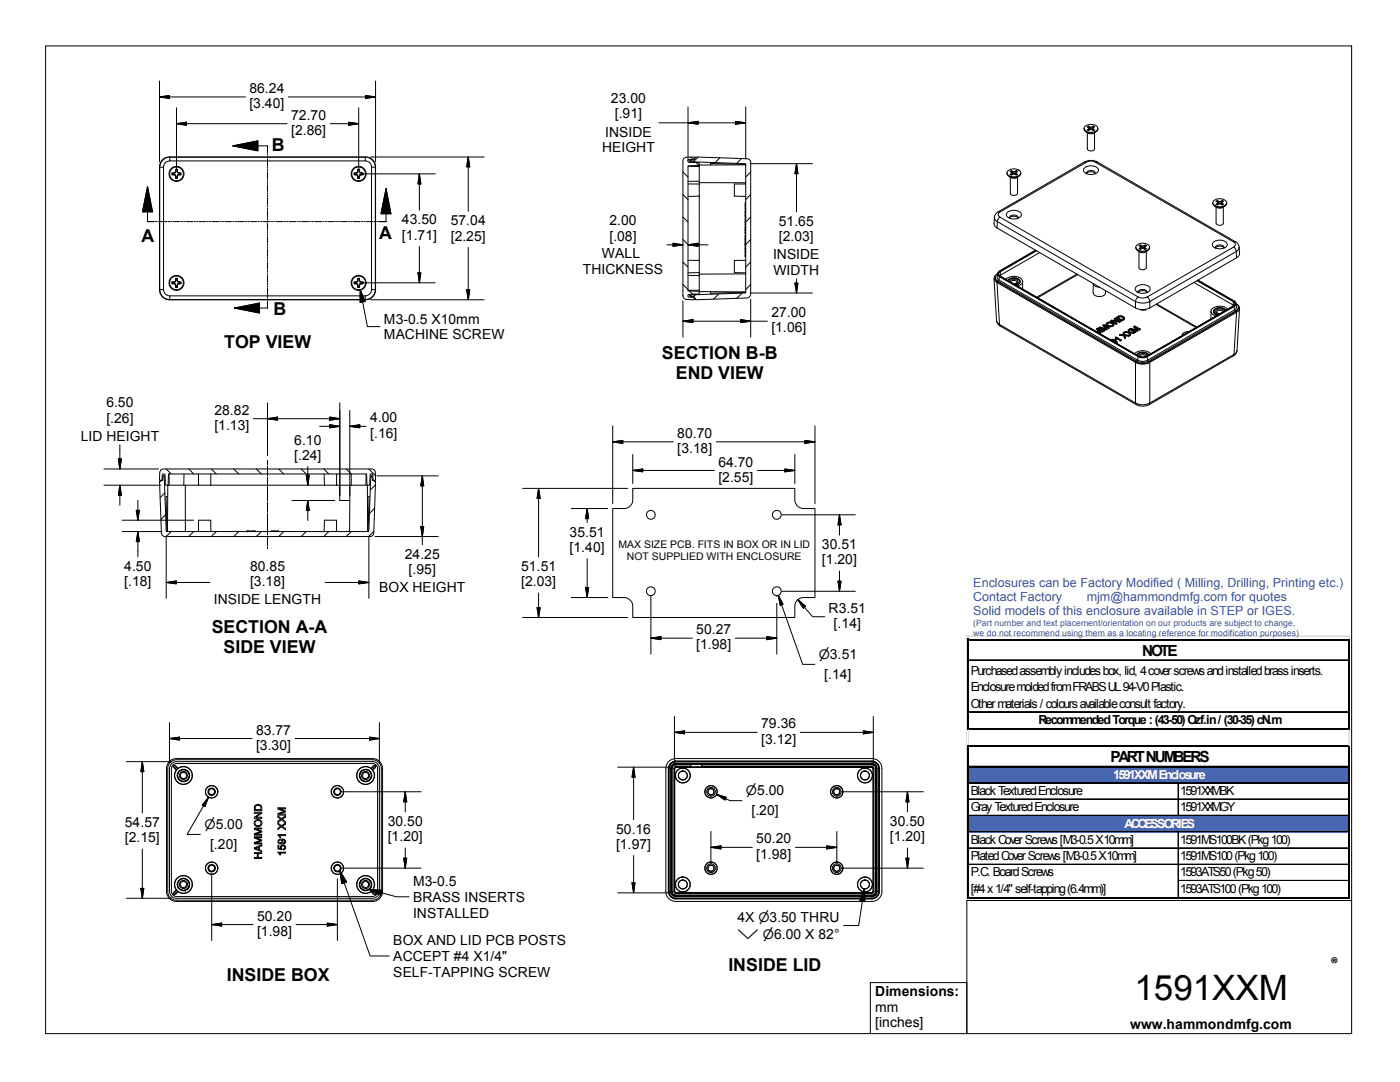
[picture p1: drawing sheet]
<svg xmlns="http://www.w3.org/2000/svg" width="279mm" height="216mm" viewBox="0 0 279 216" stroke-linecap="round" stroke-linejoin="round" font-family="sans-serif">
<defs><g id="words">
<text font-size="7" x="226.4" y="199.5">1591XXM</text>
<g font-size="3.5">
<text x="54.3" y="30.1">B</text>
<text x="75.7" y="47.7">A</text>
<text x="28.2" y="48.2">A</text>
<text x="54.6" y="62.9">B</text>
<text x="44.7" y="69.5">TOP VIEW</text>
<text x="132.1" y="71.7">SECTION B-B</text>
<text x="134.9" y="75.7">END VIEW</text>
<text x="42.2" y="126.4">SECTION A-A</text>
<text x="44.6" y="130.3">SIDE VIEW</text>
<text x="45.3" y="195.7">INSIDE BOX</text>
<text x="145.4" y="193.8">INSIDE LID</text>
</g>
<g font-size="3.1">
<text x="228" y="130.9">NOTE</text>
<text x="221.6" y="152.1">PART NUMBERS</text>
<text x="265.5" y="193.2">®</text>
</g>
<g font-size="2.8">
<text x="49.8" y="18.6">86.24</text>
<text x="49.8" y="21.6">[3.40]</text>
<text x="58.1" y="23.9">72.70</text>
<text x="121.9" y="20.6">23.00</text>
<text x="122.7" y="23.6">[.91]</text>
<text x="58.1" y="26.9">[2.86]</text>
<text x="120.8" y="27.3">INSIDE</text>
<text x="120.1" y="30.4">HEIGHT</text>
<text x="80.2" y="44.8">43.50</text>
<text x="80.2" y="47.8">[1.71]</text>
<text x="90" y="45">57.04</text>
<text x="121.6" y="45">2.00</text>
<text x="155.4" y="45.1">51.65</text>
<text x="90" y="48">[2.25]</text>
<text x="120.1" y="51.6">WALL</text>
<text x="121.6" y="48">[.08]</text>
<text x="154.3" y="51.7">INSIDE</text>
<text x="155.4" y="48.2">[2.03]</text>
<text x="116.3" y="54.7">THICKNESS</text>
<text x="154.3" y="54.9">WIDTH</text>
<text x="76.6" y="64.6">M3-0.5 X10mm</text>
<text x="153.9" y="63.3">27.00</text>
<text x="76.6" y="67.7">MACHINE SCREW</text>
<text x="153.9" y="66.3">[1.06]</text>
<text x="21.2" y="81.3">6.50</text>
<text x="42.8" y="82.8">28.82</text>
<text x="16.1" y="87.9">LID HEIGHT</text>
<text x="21.2" y="84.3">[.26]</text>
<text x="42.8" y="85.8">[1.13]</text>
<text x="58.7" y="88.7">6.10</text>
<text x="73.9" y="84.3">4.00</text>
<text x="73.9" y="87.3">[.16]</text>
<text x="135.2" y="87.4">80.70</text>
<text x="58.7" y="91.7">[.24]</text>
<text x="135.2" y="90.4">[3.18]</text>
<text x="143.4" y="93.1">64.70</text>
<text x="143.4" y="96.1">[2.55]</text>
<text x="113.7" y="107.1">35.51</text>
<text x="24.8" y="113.9">4.50</text>
<text x="49.9" y="113.9">80.85</text>
<text x="80.8" y="111.5">24.25</text>
<text x="104" y="113.9">51.51</text>
<text x="113.7" y="110.1">[1.40]</text>
<text x="164" y="109.6">30.51</text>
<text x="164" y="112.6">[1.20]</text>
<text x="24.8" y="116.9">[.18]</text>
<text x="49.9" y="116.9">[3.18]</text>
<text x="75.7" y="118.2">BOX HEIGHT</text>
<text x="81.6" y="114.5">[.95]</text>
<text x="104" y="117">[2.03]</text>
<text x="42.7" y="120.5">INSIDE LENGTH</text>
<text x="165.4" y="122.3">R3.51</text>
<text x="166.4" y="125.3">[.14]</text>
<text x="139" y="126.5">50.27</text>
<text x="139" y="129.6">[1.98]</text>
<text x="164.5" y="135.5">[.14]</text>
<text x="51.1" y="146.6">83.77</text>
<text x="51.1" y="149.6">[3.30]</text>
<text x="151.9" y="145.3">79.36</text>
<text x="151.9" y="148.4">[3.12]</text>
<text x="24.9" y="165">54.57</text>
<text x="77.4" y="164.8">30.50</text>
<text x="77.4" y="167.9">[1.20]</text>
<text x="122.9" y="166.3">50.16</text>
<text x="150" y="162.7">[.20]</text>
<text x="177.6" y="164.8">30.50</text>
<text x="177.6" y="167.9">[1.20]</text>
<text x="24.9" y="168">[2.15]</text>
<text x="41.9" y="169.4">[.20]</text>
<text x="122.9" y="169.3">[1.97]</text>
<text x="150.9" y="168.3">50.20</text>
<text x="150.9" y="171.3">[1.98]</text>
<text x="82.4" y="176.8">M3-0.5</text>
<text x="82.4" y="179.9">BRASS INSERTS</text>
<text x="51.3" y="183.7">50.20</text>
<text x="82.4" y="183.1">INSTALLED</text>
<text x="147.2" y="183.9">4X ⌀3.50 THRU</text>
<text x="51.3" y="186.7">[1.98]</text>
<text x="78.5" y="188.6">BOX AND LID PCB POSTS</text>
<text x="78.5" y="191.7">ACCEPT #4 X1/4&quot;</text>
<text x="78.5" y="194.9">SELF-TAPPING SCREW</text>
<text x="174.7" y="198.7">Dimensions:</text>
<text x="174.7" y="201.9">mm</text>
<text x="174.7" y="205">[inches]</text>
<text x="225.6" y="205.4">www.hammondmfg.com</text>
</g>
<g font-size="2.6">
<text x="163.4" y="131.5">⌀3.51</text>
<text x="148.9" y="158.7">⌀5.00</text>
<text x="40.8" y="165.5">⌀5.00</text>
<text x="147.1" y="187.4">⌵ ⌀6.00 X 82°</text>
</g>
<g font-size="2.5" fill="#3a51a2">
<text x="194.2" y="117.1">Enclosures can be Factory Modified ( Milling, Drilling, Printing etc.)</text>
<text x="194.2" y="119.9">Contact Factory</text>
<text x="216.9" y="119.9">mjm@hammondmfg.com for quotes</text>
<text x="194.2" y="122.7">Solid models of this enclosure available in STEP or IGES.</text>
</g>
<g font-size="2.5">
<text x="193.7" y="134.7">Purchased assembly includes box, lid, 4 cover screws and installed brass inserts.</text>
<text x="193.7" y="137.9">Enclosure molded from FRABS UL 94-V0 Plastic.</text>
<text x="193.7" y="141.2">Other materials / colours available consult factory.</text>
<text x="207.2" y="144.5">Recommended Torque : (43-50) Ozf.in / (30-35) cN.m</text>
<text x="193.7" y="158.6">Black Textured Enclosure</text>
<text x="193.7" y="161.8">Gray Textured Enclosure</text>
<text x="235.5" y="158.6">1591XXMBK</text>
<text x="235.5" y="161.8">1591XXMGY</text>
<text x="193.7" y="168.3">Black Cover Screws [M3-0.5 X 10mm]</text>
<text x="193.7" y="171.6">Plated Cover Screws [M3-0.5 X 10mm]</text>
<text x="235.5" y="168.3">1591MS100BK (Pkg 100)</text>
<text x="235.5" y="171.6">1591MS100 (Pkg 100)</text>
<text x="193.7" y="174.9">P.C. Board Screws</text>
<text x="193.7" y="178.1">[#4 x 1/4&quot; self-tapping (6.4mm)]</text>
<text x="235.5" y="178.1">1593ATS100 (Pkg 100)</text>
<text x="235.5" y="174.9">1593ATS50 (Pkg 50)</text>
</g>
<g font-size="2.5" fill="#fff">
<text x="222.2" y="155.4">1591XXM Enclosure</text>
<text x="224.4" y="165.2">ACCESSORIES</text>
</g>
<g font-size="2.1">
<text x="123.4" y="109.4">MAX SIZE PCB. FITS IN BOX OR IN LID</text>
<text x="125.1" y="111.8">NOT SUPPLIED WITH ENCLOSURE</text>
</g>
<g font-size="1.7" fill="#3a51a2">
<text x="194.2" y="124.9">(Part number and text placement/orientation on our products are subject to change,</text>
<text x="194.2" y="126.9">we do not recommend using them as a locating reference for modification purposes)</text>
</g>
</g></defs>
<g fill="none" stroke="#000" stroke-width=".2">
<path d="M31.8 33.3l.1 .1M31.8 33.3v24.5M31.9 33.4v24.4M32.6 33.4v24.4h-.7M33.8 31.3l.1 .1M33.8 31.3a1.93 1.93 0 0 0-2 2M33.8 31.3h39.1M33.9 31.4h39v.7h-39zM33.9 31.4a2.04 2.04 0 0 0-2 2M33.9 32.1a1.26 1.26 0 0 0-1.3 1.3h-.7M34.3 34.9h.4M34.3 34.5l.4 .1"/>
<path d="M34.3 34.5v.4M34.3 34.5h.4M34.4 34.8l.3 .1M34.4 34.6l-.1 .3M34.7 34.8l.2 .2M34.7 34.9l.2 .1M34.9 34.4l-.2 .1M34.9 34.4l.1 .1M34.9 35l.2 .2M35 34.5h-.3M35 34.9l.1 .3M35.1 35.6h.3"/>
<path d="M35.1 34.2l-.2 .2M35.1 33.8h.3M35.1 33.8l.2 .1M35.1 33.8v.4M35.1 35.2v.4M35.1 35.5l.3 .1M35.1 34.2l-.1 .3M35.1 33.9v.3M35.3 33.9v.3M35.4 35.2l-.1 .3M35.4 34.2v.3M35.4 33.8v.4"/>
<path d="M35.4 35.2v.4M35.4 34.2l.1 .2M35.4 33.8l-.1 .1M35.5 35l-.2 .2M35.5 34.4l.2 .2M35.5 35l-.1 .2M35.5 34.4l.3 .1M35.7 34.8l.4 .1M35.8 34.9h-.4M35.8 34.5l.2 .1M35.8 34.5h.3M35.8 34.9l-.3 .1"/>
<path d="M35.8 34.9h.3M36.1 34.5v.4M36.1 34.5l-.1 .3M70.7 34.5l.3 .1M70.7 34.5v.4M70.7 34.5h.3M70.7 34.9h.3M70.7 34.6v.3M70.7 34.8l.3 .1M71 34.8l.3 .2M71 34.9l.3 .1M71.3 34.4l-.3 .1"/>
<path d="M71.3 34.4l.1 .1M71.3 35l.1 .2M71.4 34.5h-.4M71.4 34.9v.3M71.4 34.2l-.1 .2M71.4 33.8h.4M71.4 33.8l.3 .1M71.4 33.8v.4M71.4 35.2v.4M71.4 35.6h.4M71.5 34.2l-.1 .3M71.5 35.2l-.1 .4"/>
<path d="M71.5 33.9l-.1 .3M71.5 35.5l.3 .1M71.7 33.9v.3M71.8 33.8l-.1 .1M71.8 35.2l-.1 .3M71.8 34.2v.3M71.8 33.8v.4M71.8 35.2v.4M71.8 34.2l.1 .2M71.9 35l-.1-.1-.1 .3M71.9 34.4l.2 .2M71.9 35l-.1 .2"/>
<path d="M71.9 34.4l.2 .1M72.1 34.8l.3 .1M72.1 34.9h.3M72.1 34.9h-.3M72.1 34.5l.3 .1M72.1 34.5h.3M72.1 34.9l-.2 .1M72.4 34.5v.4M72.4 34.5v.3M72.9 32.1a1.26 1.26 0 0 1 1.2 1.3M72.9 31.3v.1a2 2 0 0 1 2 2h-.8M72.9 31.3a1.93 1.93 0 0 1 2.1 2"/>
<path d="M74.1 33.4v24.4M75 33.3v24.5M75 33.3l-.1 24.5h-.8M136.5 31.6l.4-.2 1.7-.1v.5l-1.2 .1-.1 .4 2.3 .2-.1 .5-2.2 .1v24.9l2.3 .2-.2 .5-2 .1h-.1v.4l1.3 .1v.5l-1.9-.1-.4-.7v-26.9zM137.3 36.7h2.3M137.3 33.2h2.3M137.7 32l.9-.1v-.4h.2v-.2l10.3 .4 .4 .1 .2 .2 .1 .4v26.3l-.2 .5-.3 .2-10.5 .4v-.2h-.2v-.4l-.9-.1 .1-.2 .8-.1 10.1-.3 .1-.2v-25.5l-.1-.1-10.1-.4-.9-.1zM137.7 32.2v.2M138.6 32.3v.1M139.6 32.9h.1M139.6 36.7v2.4M139.6 36.4v.3"/>
<path d="M139.6 39.1v12.9M139.6 39.1l-2.3 .1M139.6 36.2h-2.3M139.6 36.4l9.2 .1M139.6 32.9v3.5M141.8 32.9v-.3l6.9 .2 .1 .1h-9.2M148.8 36.7h-2.2v2.4l2.2 .1M201 34.5a1.53 1.53 0 0 0 2.5 .6l.2-.6M201.3 34a1.79 1.79 0 0 1 2.4 .4 1.42 1.42 0 0 1-2.1 .8 .64 .64 0 0 1-.6-.5 .64 .64 0 0 1 .3-.7zM201.4 35.2a1.41 1.41 0 0 0 1.9 0M201.6 35.3v3.3a.83 .83 0 0 0 1.5 0v-3.3M201.8 34.3l.2 .2"/>
<path d="M201.8 34.6l.1 .3M201.8 34.1l-.2 .1 .2 .1M201.8 34.1l.3 .1M201.8 34.1v.2M202 34.5v.3M202 34.5l-.2 .1M202 34.5l.1 .1M202.1 34.2v.4h.2M202.1 34.2l.2 .1M202.3 34.3v.3h.3M202.6 34.2l.1 .3M202.6 34.2l-.3 .1"/>
<path d="M202.7 34.5l.1 .1M202.7 34.5l-.1 .3M202.8 34.6l.3 .2-.3 .1a.72 .72 0 0 0-1 0l-.2-.1 .2-.2M202.8 34.1l.3 .1-.3 .1M202.8 34.6v.3M202.8 34.3l-.1 .2M202.8 34.1v.2M202.8 34.1l-.2 .1M216.3 33.6a1.96 1.96 0 0 1 2.9 .2 1.3 1.3 0 0 1-1.8 1 .98 .98 0 0 1-1.1-1.2zM216.4 25.6a1.28 1.28 0 0 0 1.7 .9l.9-.4 .1-.5M216.5 32.3a2.82 2.82 0 0 1 2.5 0M216.5 32.3l-17.3 10"/>
<path d="M216.5 32.3l.3 .1a1.77 1.77 0 0 1 1.8 0M216.5 25.3a1.82 1.82 0 0 1 2.6 .2 1.31 1.31 0 0 1-1.9 .9 .74 .74 0 0 1-.7-.4 .74 .74 0 0 1 0-.7zM216.7 26.3a1.43 1.43 0 0 0 2 0M216.8 32.4l-17.2 9.9h-.4M216.9 34.6a1.12 1.12 0 0 1 1.7 0M216.9 34.7a.89 .89 0 0 1 .6-.7 .89 .89 0 0 1 1 .3l.1 .4M217 26.5v3.2a.82 .82 0 0 0 1.4 0v-3.2M217.2 25.5l.1 .1M217.2 25.8l.1 .2M217.2 25.2l-.2 .1 .2 .2M217.2 25.8l-.2 .1 .2 .1a.69 .69 0 0 1 1 0l.3-.1-.3-.1M217.2 25.2l.3 .1"/>
<path d="M217.2 25.2v.3M217.3 25.6l.1 .3M217.3 25.6l-.1 .2M217.3 25.6l.1 .1M217.5 25.3l-.1 .4 .3 .1M217.5 25.3l.2 .1M217.7 25.4v.4M218 25.3l.1 .3M218 25.3l-.3 .1M218 25.7l-.3 .1M218.1 25.6l.1 .2M218.1 25.6l-.1 .3"/>
<path d="M218.2 25.2l.3 .1-.3 .2M218.2 25.8v.2M218.2 25.5l-.1 .1M218.2 25.2v.3M218.2 25.2l-.2 .1M219 32.3l27.5 15.9M219 32.3l-.4 .1 27.6 15.9 .3-.1M31.8 57.8a2 2 0 0 0 2 2M31.9 57.8a2.05 2.05 0 0 0 2 2M31.9 57.8h-.1M32.6 57.8a1.26 1.26 0 0 0 1.3 1.2v.8M33.8 59.8h39.1"/>
<path d="M33.9 59.8h39M33.9 59h39M33.9 59.8h-.1M34.3 56.6h.4M34.3 56.3h.4M34.3 56.3v.3M34.4 56.5l.3 .1M34.4 56.3l-.1 .3M34.7 56.5l.2 .2M34.7 56.6l.2 .1M34.9 56.2l-.2 .1M34.9 56.7l.2 .3"/>
<path d="M35 56.2l-.3 .1M35 56.7l.1 .3M35.1 57.3h.3M35.1 55.9l-.2 .3M35.1 55.5h.3M35.1 55.5l.2 .1M35.1 55.5v.4M35.1 57v.3M35.1 57.3h.1M35.1 55.6v.3M35.4 55.9v.3M35.4 55.5l-.1 .4"/>
<path d="M35.4 57l-.1 .3M35.4 55.5v.4M35.4 57v.3M35.4 55.9l.1 .3M35.4 56.7l-.1 .3M35.4 56.7h.1M35.5 56.2l.2 .1M35.5 56.2l.3 .1M35.5 56.7l-.1 .3M35.7 56.5l.4 .1M35.8 56.6l-.4 .1M35.8 56.3h.2"/>
<path d="M35.8 56.3h.3M35.8 56.6l-.3 .1M35.8 56.6h.3M36.1 56.3v.3M36.1 56.3l-.1 .2M70.7 56.3h.3M70.7 56.3v.3M70.7 56.6h.3M70.7 56.5l.3 .1M71 56.5l.3 .2M71 56.6l.3 .1M71.3 56.2l-.3 .1"/>
<path d="M71.3 56.7l.1 .3M71.4 56.2l-.4 .1M71.4 56.7v.3M71.4 55.9l-.1 .3M71.4 55.5h.4M71.4 55.5l.3 .1M71.4 55.5v.4M71.4 57v.3M71.4 57.3h.4M71.5 55.9l-.2 .3M71.5 55.6l-.1 .3M71.5 57.3h.3"/>
<path d="M71.5 57.3h-.1M71.5 57v.3M71.8 55.9v.3M71.8 55.5l-.1 .4M71.8 57l-.1 .3M71.8 55.5v.4M71.8 57v.3M71.8 55.9l.1 .3M71.8 56.7l-.1 .3M71.8 56.7h.1M71.9 56.2h-.1l.3 .1M71.9 56.2l.2 .1"/>
<path d="M71.9 56.7l-.1 .3M72.1 56.5h.3M72.1 56.6h.3M72.1 56.6l-.3 .1M72.1 56.3h.3M72.1 56.6l-.2 .1M72.4 56.5v.1M72.4 56.3v.3M72.4 56.3v.2M74.1 57.8a1.26 1.26 0 0 1-1.2 1.2M75 57.8h-.1a1.93 1.93 0 0 1-2 1.9v-.7M75 57.8a1.97 1.97 0 0 1-2.1 2"/>
<path d="M137.3 51.9l2.3 .1M137.3 54.9l2.3 .1M137.7 58.8v.2M138.6 58.7v.1M139.6 58.2v.1M139.6 52v2.4M139.6 54.4v.3M139.6 54.4h-2.3M139.6 57.9h-2.3M139.6 54.7v3.5M141.8 58.2v.3l7-.2-9.2-.1M148.7 48.7h.1"/>
<path d="M148.7 50.3h.1M148.7 51.1h.1M148.7 47.1h.1M148.7 47.5h.1M148.7 47.7h.1M148.7 48.2h.1M148.7 45.4h.1M148.7 45.8h.1M148.7 46h.1M148.7 46.4h.1M148.8 54.7h-9.2M148.8 49.7h-.1v.2h.1"/>
<path d="M148.8 49.5l-.1 .2M148.8 48.9h-.1v.6M148.8 50.1h-.1v1.1h.1M148.8 43h-.1v.2h.1M148.8 42.2h-.1v.8M148.8 42h-.1v.2M148.8 46.9h-.1v1.4h.1M148.8 40.5h-.1v1.2h.1M148.8 45.2h-.1v1.4h.1M148.8 43.5h-.1v.7a.52 .52 0 0 0 .1 .7M148.8 48.5h-.1v.4M148.8 51.9l-2.2 .1v2.4h2.2"/>
<path d="M198.4 55.6l.5 8.4M198.5 43.3l.1 .6 .4 .3M198.5 43.3l-.1 1.5 .6 .7M198.6 55.4l.2 .5 .3 .4M199 56.4l27.6 15.9M199 56.4l.5 8.3 27.1 15.7a2.98 2.98 0 0 0 2.9 0M199 45.5l27.6 15.9M199 54.7a.88 .88 0 0 0-.6 .8 .88 .88 0 0 0 .6 .9M199 44.2l27.6 16v1.2M199 44.2v1.3M199.1 54.6l.3 .6v.7M199.1 54.7a.76 .76 0 0 0-.5 .7 .76 .76 0 0 0 .5 .6"/>
<path d="M199.1 54.6l-.1 .9 .4 .4 27.7 16M199.1 56v.3M199.1 56.3l27.7 15.9M199.1 56l27.7 16M199.2 42.3a1.36 1.36 0 0 0-.7 1M199.5 54.1l-.4 .5M199.5 54.1h.1M199.5 54.1a.54 .54 0 0 0-.4 .5 .54 .54 0 0 0 .4 .5M199.5 55.1l-.1 .1 27.8 15.9M199.5 55.1l27.7 16M199.5 55l.2-.1v.2M199.6 43.3l27.6 16"/>
<path d="M199.6 42.3a.55 .55 0 0 0-.4 .5 .55 .55 0 0 0 .4 .5l-.6 .9M199.6 55.1l27.6 16M199.6 55.1a.44 .44 0 0 1-.4-.5 .44 .44 0 0 1 .4-.4 .44 .44 0 0 0-.3 .4 .44 .44 0 0 0 .3 .5l27.7 16a1.8 1.8 0 0 0 1.5 0l17.3-10.1a.44 .44 0 0 0 .4-.4 .44 .44 0 0 0-.4-.4M199.6 55.1h.1M200.7 55.7a2.24 2.24 0 0 1 3.4 .3l-.1 .4-.2 .3-.7 .4M201.1 42.3a2.07 2.07 0 0 1 2.7 .4 1.27 1.27 0 0 1-1.7 1 .92 .92 0 0 1-1.1-1.2zM201.1 56a1.49 1.49 0 0 1 2.5 .1l-.3 .5-.6 .3M201.3 55.9v.1M201.3 56h-.1M201.5 56.2a.93 .93 0 0 1 1.7 0l-.3 .3-.6 .1M201.7 56.3a.66 .66 0 0 1 .7-.4 .66 .66 0 0 1 .5 .5l-.2 .2M202.1 55.5l-.6 .2-.2 .3"/>
<path d="M202.1 55.5h.1M202.2 55.5l1 .2M202.7 56.7l-.1 .1M202.9 56.8h-.3M202.9 56.8h.1M203 56.7l-.1 .1M203.2 56.7h.1M203.2 56.7l-.3 .1M203.2 55.7h.1M203.2 56.6v.1M203.2 55.7l.2 .2M203.2 43.5a1.09 1.09 0 0 0-1.7 0 .91 .91 0 0 1 .7-.6 .91 .91 0 0 1 .9 .3l.1 .3"/>
<path d="M203.4 56.5h.1M203.4 56.5l-.2 .1M203.4 55.9h.1M203.4 55.9v.1h.1M203.5 56.3h.1M203.5 56l-.1 .2 .1 .1M203.5 56v.1M203.5 56.3l-.1 .1v.1M204.1 56.2v1.5M206.7 49.9l-7.2 4.2M206.8 50l-7.2 4.1M206.9 50l-7.3 4.2 .1 .7 7.8-4.5"/>
<path d="M214.9 54.7l-8 4.6M215.1 54.8l-8 4.6M219.5 57.3a1.07 1.07 0 0 1-1.3-.7v1.8a1.46 1.46 0 0 0 2.4 .3v-.7M226.7 49.3a1.3 1.3 0 0 0 1.8 .9l.8-.4 .1-.5M226.8 57.2a1.96 1.96 0 0 1 2.7 .3 1.3 1.3 0 0 1-1.7 1 .94 .94 0 0 1-1.1-1.2zM226.8 49a1.77 1.77 0 0 1 2.6 .2 1.3 1.3 0 0 1-1.8 .9 .73 .73 0 0 1-.7-.3 .73 .73 0 0 1-.1-.8zM227.1 50a1.41 1.41 0 0 0 1.9 0M227.2 59.3a1.97 1.97 0 0 0 1.7 0M227.2 59.3l-.5 .5-.1 .4a3.5 3.5 0 0 0 2.9 0v1.2M227.3 50.2v3.2a.86 .86 0 0 0 1.5 0v-3.2M227.5 48.9v.3M227.5 48.9l.3 .1"/>
<path d="M227.5 49.2l.2 .1M227.5 49.5l.1 .2M227.5 48.9l-.2 .1 .2 .2M227.5 49.5l-.2 .1 .2 .2M227.7 49.4h.1M227.7 49.3v.4M227.7 49.3l-.2 .2M227.8 49v.4l.2 .1M227.8 49l.2 .1M228 49.1v.4l.3-.1M228.3 49l.1 .4M228.3 49l-.3 .1"/>
<path d="M228.4 49.3l.2 .2M228.4 49.3l-.1 .4M228.6 49.5l.2 .1-.2 .2a.72 .72 0 0 0-1.1 0M228.6 48.9l.2 .1-.2 .2M228.6 49.5l-.1 .2M228.6 49.2l-.2 .1M228.6 48.9v.3M228.6 48.9l-.3 .1M228.9 58.4a1.13 1.13 0 0 0-1.7 0 .88 .88 0 0 1 1.4-.5l.3 .4v.1M238.3 56.4l7.8 4.5M238.9 56l7.2 4.2M239 56l7.2 4.1-.1 .1"/>
<path d="M242 40.5a1.29 1.29 0 0 0 1.8 .9l.9-.5 .1-.4M242.2 40.1a1.77 1.77 0 0 1 2.6 .2 1.29 1.29 0 0 1-1.9 .9 .74 .74 0 0 1-.7-.3 .74 .74 0 0 1 0-.8zM242.2 48.3a1.94 1.94 0 0 1 2.7 .3 1.3 1.3 0 0 1-1.8 1 .93 .93 0 0 1-1.1-1.1zM242.4 41.1a1.38 1.38 0 0 0 2 0M242.7 49.1a1.09 1.09 0 0 1 1.6 .3v.1a1.12 1.12 0 0 0-1.7 0zM242.7 41.3v3.2a.82 .82 0 0 0 1.4 0v-3.2M242.9 40.3l.1 .2M242.9 40.6l.1 .3M242.9 40l-.2 .2 .2 .1M242.9 40.6l-.2 .1 .2 .2a.65 .65 0 0 1 1 0l.3-.2-.3-.1M242.9 40l.3 .2M242.9 40v.3"/>
<path d="M243 40.5l.1 .3M243 40.5l-.1 .1M243 40.5h.1M243.2 40.2l-.1 .3 .3 .1M243.2 40.2h.2M243.4 40.2v.4M243.7 40.2v.3h.1M243.7 40.2h-.3M243.7 40.5l-.3 .1M243.8 40.5l.1 .1M243.8 40.5l-.1 .3M243.9 40l.3 .2-.3 .1"/>
<path d="M243.9 40.6v.3M243.9 40.3l-.1 .2M243.9 40v.3M243.9 40l-.2 .2M246.2 49.3l.3 .2 .2 .7 .5-.5 .1-.4M246.2 48.3a.55 .55 0 0 1 .3 .5 .55 .55 0 0 1-.3 .5M246.2 49.3l-17.3 10M246.5 48.2a1.4 1.4 0 0 1 .8 1.1M246.8 51.4l-.1-1.2-17.2 10-.3-.7-.3-.2M246.8 51.4l-17.3 10M247.3 49.3l.1 1.5-.6 .6M198.9 64l.7 1.1"/>
<path d="M198.9 64a1.4 1.4 0 0 0 .7 1.1M199.6 65.1l27.2 15.7M218.6 66l.9 .3-.6-.7 .2-.1 1 .6-.1 .1-.9-.5 .6 .6h-.8M218.9 65.6l.5 .7v-.1M219.3 65.9l.7 .4 .1-.2M219.3 65.4l1 .7M219.3 65.4l.2-.2 1.2 .4-.6-.7 .2-.1 1.1 .6h-.2l-.9-.5 .6 .7-1.3-.2 .9 .5-.2 .1zM219.6 66.4v.1M219.7 66.3l-.1 .2-.3-.1M219.9 65.6l.9 .2 .1-.2M220 66.2v.1M220.1 64.9l.5 .7v-.2"/>
<path d="M220.3 66v.1M220.5 65.9l-.2 .2M220.5 65.2l.7 .4 .2-.2M220.7 64.6l.3 .5M220.8 65.7v.1M220.8 64.5a.89 .89 0 0 1 1.5 .3 .9 .9 0 0 1-1.5-.2zM221 64.5l.6-.1a.36 .36 0 0 1 .4 .1 .36 .36 0 0 1 0 .4l-.4 .1a.4 .4 0 0 1-.5-.1 .4 .4 0 0 1-.1-.4zM221 65.1l.5 .1 .6-.1M221 65v.1M221.1 64.4v.1M221.2 65.4v.2M221.7 64l1 .6"/>
<path d="M221.7 64l1 .7M221.7 67.8a.88 .88 0 0 1 1.2 .5l-.1 .2M221.8 67.9h.5l.1 .2-.1 .1M221.8 67.9h.1M221.9 67.9l.4 .1M221.9 64.6l-.5-.2-.4 .3M221.9 64.6l.2 .2M221.9 64.5v.1M222.1 65v.1M222.3 64.2l1.1 .1M222.3 64.7l-.2 .4M222.3 68l.1 .1"/>
<path d="M222.3 67.9v.1M222.4 63.6l.1-.1 1.1 .6M222.4 63.6l.8 .5-1.4-.2-.1 .1M222.4 63.6l.6 .4M222.4 68.2l.1-.2 .3 .2-.1 .2M222.4 68.2h.1M222.5 68.1h.1M222.5 68.1l.3 .2M222.5 68v.3M222.6 67.6l.1 .2M222.6 67.6l.1 .1M222.6 67.3v.3"/>
<path d="M222.6 67.5l.1-.3 1.1 .6M222.7 67.7v.1M222.7 64.6v.1M222.8 63.4l1 .7M222.8 63.4l1 .6M222.8 63.4a1.08 1.08 0 0 1 1.6-.1v.3l-.2 .2M222.8 68.4v.1M222.8 67.6l-.1 .2M222.8 67.4l.8 .5M222.8 67.4v.2M222.8 67.4l-.1 .3M222.8 67.6l.8 .4"/>
<path d="M222.9 64.5l-.2 .2M222.9 64.5l-.2 .1M222.9 68.2l-.1 .3M223.2 63.3l-.1 .1M223.2 63.2l-.2 .2 .8 .4 .4-.3M223.2 63.2v.1M223.4 63.2l.6 .2M223.4 63.2l-.2 .1M223.4 63.1l.6 .1M223.4 63.1v.1M223.4 63.1l-.2 .1M223.4 64.2v.1"/>
<path d="M223.4 66.8v.1l.9 .1M223.4 66.8l.9 .1M223.4 64.2l-1.4-.2 .9 .5M223.6 64.1l-.2 .2M223.6 64.1l-.2 .1M223.6 67.9v.1M223.8 67.8l-.2 .2M223.8 67.8l-.2 .1M223.8 64v.1M224 63.4l.2 .1M224 63.2l.2 .3M224 63.2v.2"/>
<path d="M224.2 66.4l.1-.1 .2 .5 .9 .1M224.2 66.4l.1 .4M224.2 66.4v.1M224.2 63.8l-.4 .2M224.2 63.9l-.4 .2M224.2 63.8v.1M224.2 63.5h.1M224.3 66.7v.1zM224.3 66.8h-.9M224.3 67l.2 .6M224.3 66.9l.2 .6M224.3 66.9v.1"/>
<path d="M224.4 63.5l-.2 .4M224.4 66.3h.9M224.4 66.3l.9 .1M224.5 67.5v.1M224.5 67h.1M224.6 67l.7 .1M224.6 66.9h-.1l.1 .5M224.6 67.4l-.1 .2M224.6 66.9v.1M224.6 66.9l.7 .1M224.6 67.4l-.1 .1M225.2 65.8l.1-.1 .1 .5 1 .1"/>
<path d="M225.2 65.8l.1 .4M225.3 67v.1M225.3 66.2l-.9 .1M225.3 66.4l.1 .5M225.3 66.3l.1 .6M225.3 66.3v.1M225.4 66.9v.1M225.4 66.9l-.1 .2M225.4 66.9l-.1 .1M225.5 65.6l.2-.1 1.2 .4-.1-.2M225.5 65.6l1 .7M225.5 66.4l.1 .1"/>
<path d="M225.6 66.5h.6M225.6 66.4l-.1-.1 .1 .5M225.6 66.8l-.2 .2M225.6 66.4v.1M225.6 66.4h.6M225.6 66.8l-.2 .1M226.1 65.9l.9 .2M226.2 66.4v.1M226.3 65.2l.2-.2 1.1 .7M226.3 65.2l.5 .5M226.4 66.3l-.2 .2M226.4 66.3l-.2 .1"/>
<path d="M226.4 70.6a2.37 2.37 0 0 1 3.2 0M226.5 66.3h.1M226.6 72.3a2.98 2.98 0 0 0 2.9 0M226.6 72.3v8.1l.2 .4M226.6 61.4a3.3 3.3 0 0 0 2.9 0M226.7 66.2l-.2 .1M226.7 65.4l.7 .4M226.8 72a2.92 2.92 0 0 0 2.5 0M226.8 72v.2a2.92 2.92 0 0 0 2.5 0M226.8 70.8a1.56 1.56 0 0 1 2.5 0M226.9 70.7h.1M226.9 70.7l.1 .1h-.1"/>
<path d="M227 66l-1.2-.3 .9 .5M227 66v.1M227 70.8h.1M227.1 71.9a2.11 2.11 0 0 0 1.9 0M227.1 65.9l-.1 .2M227.1 65.9l-.1 .1M227.2 71.1a1.77 1.77 0 0 0 1.7 0M227.2 71a.91 .91 0 0 1 .8-.5 .91 .91 0 0 1 .9 .5M227.2 71.1a1.99 1.99 0 0 0 1.7 0M227.2 71.1h.1M227.4 65.7l-.9-.5 .6 .7M227.4 65.7v.1"/>
<path d="M227.4 71.1a.71 .71 0 0 1 1.2 0M227.5 61.7l.5 .2 .6-.2M227.5 61.7h.1M227.6 65.7l-.2 .1M227.6 65.7h-.2M227.6 61.7l.4 .1 .5-.1M227.8 70.3h.1M227.8 70.3l-.8 .4M227.9 70.3l1 .2M228.6 61.7h.1M228.8 71.1h.1M228.9 70.5v.1"/>
<path d="M228.9 70.5l.2 .2M228.9 71.1l.1 .1M229 71.2a1.94 1.94 0 0 1-1.9 0v.7M229 71.2v.7M229.1 70.7h.1M229.1 70.7l.1 .1M229.5 72.3v8.1M230.7 60.7l8 4.7M230.9 60.7l8 4.6M235.9 66.8v.2M236.6 66.5h.1M237.3 66.2a1.06 1.06 0 0 0-1.4 .7"/>
<path d="M241.7 62.1v1.5M242.2 62l.1 .1-.1 .1M242.2 62h.1M242.2 62.2l.2 .1-.1 .1M242.2 62.2h.1M242.2 62.2v.1M242.3 62.5l.5 .2M242.3 62.4h.1M242.4 61.9h.1M242.4 62.4h-.1M242.4 61.9l-.2 .1M242.5 62.6h.1"/>
<path d="M242.5 62.5v.1M242.6 61.6l-.3 .2 .1 .1M242.6 61.6h.1M242.6 62.6h.1M242.8 62.6l-.1 .1M242.8 62.7v.1M242.8 62.7h.1M242.9 62.7v.1M242.9 62.7l.3 .1M243.1 62.7l-.1 .1M243.2 61.4l-.6 .2M243.2 61.4h.1"/>
<path d="M243.2 61.4l.8 .1M244 61.5h.1M244 61.5l.3 .1M244.1 62.3a.67 .67 0 0 0-.7-.4 .67 .67 0 0 0-.6 .4l.2 .2M244.2 62.1a.9 .9 0 0 0-.8-.5 .9 .9 0 0 0-.8 .5l.3 .4 .6 .1M244.3 61.6v.1M244.3 61.6l.2 .2M244.5 61.8h.1M244.5 61.8l.1 .2M244.6 61.9a1.51 1.51 0 0 0-2.4 .2l.2 .4 .7 .3M245 61.7a2.26 2.26 0 0 0-3.3 .3v.3l.3 .4 .7 .3M246.1 60.9v.2"/>
<path d="M246.1 60.9l.2 .1M246.1 71l-16.8 9.8M246.1 61h.1M246.1 60.2v.7M246.2 61l-17.3 10.1M246.2 60.1a.5 .5 0 0 1 .3 .5 .5 .5 0 0 1-.3 .4M246.3 61.1v.1M246.3 60.1h.1M246.3 70.7l-.2 .3M246.3 70.7l-16.8 9.7M246.3 60.1l-7.2-4.2 7.2 4.2 .4 .5M246.3 60.1a.54 .54 0 0 1 .3 .5 .54 .54 0 0 1-.3 .5"/>
<path d="M246.3 61.1l-17.4 10M246.3 61.2l-17.3 10M246.3 61.2l.1 .6M246.4 61.8l-17.4 10.1M246.6 62.2l-17.3 10v-.2M246.6 62l-17.3 10M246.7 60.6l-.1 .3-.3 .3M246.7 60.6l.1 .8-.4 .4M246.7 60.6a.74 .74 0 0 1 .4 .7 .74 .74 0 0 1-.5 .7M246.8 60.7h.1M246.8 60.7a.85 .85 0 0 1 .6 .8 .85 .85 0 0 1-.6 .8M246.8 62.3l-17.3 10"/>
<path d="M246.8 62.3l-.5 8.4M246.9 69.9l-.3 .5-.3 .3M246.9 69.9a1.31 1.31 0 0 1-.8 1.1M247.1 61.3l-.1 .6-.4 .3v-.2M247.4 61.6l-.5 8.3M32.1 93.8l.5-.2h41.5l.6 .2 .2 .3 .1 1.7h-.6v-1.2h-.1h-.4l-.1 2.2h-.1l-.5-.1v-2.1h-39.6l-.1 2.1-.4 .1-.1-.1-.1-2.1h-.5l-.1 1.2h-.5l.1-1.5zM32.5 95h.3l.4 10.9 .1 .2h16v-.2h.2v.2h1.2v-.2h.2v.2h3.2v-.2v.2h1.4v-.2l.1 .2h17.9l.1-.2 .4-10.1v-.8h.2l.1 .8h.4v.3h.3l-.4 10.4-.4 .5-.4 .1-41-.1-.5-.3-.1-.4-.4-10.2h.3v-.3h.4zM32.7 95h.2M32.8 95.8h.2M33.4 96.8h.1M33.4 99.1h-.3l.3 7M33.5 96.8h3.5"/>
<path d="M33.5 96.8l-.1 9.3M33.7 94.6l.1 2.2M36.7 94.6v2.2M37 96.8v9.3M37 96.8h2.6M39.6 94.6v2.2M39.6 96.8h2.5M42.1 96.8h22.6M42.1 94.6v2.2M64.7 94.6v2.2M64.7 96.8h2.5M67.2 96.8h2.6"/>
<path d="M67.2 94.6v2.2M67.7 96.8l.1 3.1h2M69.8 96.8h3.5M69.8 96.8v9.3M70.1 94.6v2.2M73.1 94.6l-.1 2.2M73.3 99.1h.3l-.2 7M73.3 96.8l.1 9.3M73.3 96.8h.1M73.8 95.8h.2M73.9 95h.2M126.3 97.5h32.3v2.2a1.75 1.75 0 0 0 1.8 1.8h2.2v17.7h-2.2a1.75 1.75 0 0 0-1.8 1.8v2.2h-32.3v-2.2a1.75 1.75 0 0 0-1.8-1.8h-2.2v-17.7h2.2a1.75 1.75 0 0 0 1.8-1.8z"/>
<path d="M226.8 80.8a2.82 2.82 0 0 0 2.5 0M229.5 80.4l-.2 .4M39.6 106.1v-2.3h2.5v2.3M49.3 105.9v.2M49.3 105.9h.1M49.5 105.9h1.2M50.9 105.9v.2M50.9 105.9h.1M54.1 105.9h1.4M54.8 105.9v.2M64.7 106.1v-2.3h2.5v2.3M33.9 151.8l.6-.3 .7-.1h39.1a1.94 1.94 0 0 1 2 2v24.5a2.01 2.01 0 0 1-2 2h-39.1a1.97 1.97 0 0 1-2-2v-24.5l.2-.7z"/>
<path d="M34 152.1l.7-.4 .5-.1h39.1a1.77 1.77 0 0 1 1.8 1.7v24.6a1.73 1.73 0 0 1-1.8 1.7h-39.1a1.73 1.73 0 0 1-1.7-1.7v-24.7l.2-.7zM34.2 152.4l.5-.3 .5-.1h39.1a1.34 1.34 0 0 1 1.4 1.3v24.6a1.34 1.34 0 0 1-1.4 1.3h-39.1a1.41 1.41 0 0 1-1.4-1.3v-24.6zM34.5 152.9l.7 .8M34.5 152.9l.8 .7M34.6 152.5l.6-.1h39.1l.7 .1 .3 .4 .1 .4v24.6l-.3 .6-.8 .4h-39.1l-.4-.1-.4-.3-.2-.6v-24.6zM34.7 152.7l-.2 .2M34.7 152.7l.8 .6M34.7 152.7l.8 .7M35.3 153.6l-.1 .1M35.4 154.7l.2 .7M35.4 154.7h.1M35.5 153.4l-.2 .2"/>
<path d="M35.5 154.4v.2l-.1 .1M35.5 154.3v.1M35.5 154.3h.1M35.5 153.3a1.79 1.79 0 0 1 2.9 1.1 1.79 1.79 0 0 1-2.2 2.1 1.79 1.79 0 0 1-1-2.8M35.5 153.3v.1M35.6 155.4h.1M35.6 154l.1 .3h-.2M35.6 155.4l.3 .3M35.9 155.7h.1M35.9 153.8l-.2 .2M35.9 155.7h.2l.1 .2M35.9 153.8h.1"/>
<path d="M36.2 155.9h.1M36.2 153.6h.1M36.2 153.6l-.1 .2h-.2M36.2 155.9l.2-.1 .2 .2M36.3 153.6h-.1M36.6 156h.1M36.6 153.5l-.2 .2-.2-.1M36.6 153.5l.2 .2 .2-.1M36.7 153.5h-.1M37 155.9l-.2-.1-.2 .2M37 155.9h.1M37 153.6l.1 .2h.2"/>
<path d="M37 153.6h.1M37.3 155.7h.1M37.3 153.8h.1M37.3 155.7h-.2l-.1 .2M37.3 153.8l.1 .2 .2 .1M37.6 155.5h-.2l-.1 .2M37.6 155.5h.1M37.6 154.1v.2l.2 .1M37.6 154.1h.1M37.7 155.1l-.1 .1v.3M37.7 155.1v.1M37.8 154.4l-.1 .7"/>
<path d="M37.8 154.4h.1M71.8 154.7l.1 .2-.1 .2M71.8 154.7h.1M71.8 155.1l.2 .1v.2M71.8 155.1h.1M71.8 154.3l.1 .3-.1 .1M71.8 154.3h.1M72 155.4h.1M72 154v.3h-.2M72 155.4l.2 .1v.2M72 154h.1M72.2 153.8l-.2 .2"/>
<path d="M72.2 155.7h.1M72.3 153.8h-.1M72.3 155.7l.6 .3 .2-.2 .2 .1M72.3 153.8h.1M72.6 153.6l-.1 .2h-.2M72.6 153.6h.1M73.3 153.6h-.7M73.3 153.6h.1M73.3 155.9h.1M73.4 153.6v.2h.3M73.6 155.7h.1M73.7 155.7h-.3v.2"/>
<path d="M73.7 153.8l.2 .3M73.9 155.5h.1M73.9 154.1v.2l.2 .1M73.9 155.5h-.2v.2M73.9 154.1h.1M74 153.3a1.79 1.79 0 0 0-2.8 1.1 1.79 1.79 0 0 0 2.1 2.1 1.79 1.79 0 0 0 1.1-2.8M74 153.3l.1 .1M74.1 155.1v.1M74.1 155.1l-.2 .1v.3M74.1 154.4v.7M74.1 153.4l.2 .2M74.1 154.4h.1"/>
<path d="M74.3 153.6l.1 .1M74.8 152.7l-.8 .6M74.8 152.7l.2 .2M74.8 152.7l-.7 .7M75 152.9l-.6 .8M75 152.9l-.7 .7M133.4 153.4h.2M133.4 153.4v24.5M133.6 153.4v24.5M133.6 151.8l1.3-.4h39.1a1.97 1.97 0 0 1 2 2v24.5a1.97 1.97 0 0 1-2 2h-39.1a2 2 0 0 1-2-2v-24.5l.1-.7zM134 153.4h.1M134 153.4h-.2v24.5"/>
<path d="M134 153.4v24.5M134.2 153.4h-.2v24.5M134.2 153.4v24.5M134.5 153.4v24.5M134.5 153.4h.2M134.7 153.4v24.5M134.9 153.1l-.3 .3 .1 24.5M134.9 151.9a1.52 1.52 0 0 0-1.5 1.5M134.9 152.6a.76 .76 0 0 0-.7 .8M134.9 153h2.9M134.9 153.1l-.3 .3M134.9 152a1.38 1.38 0 0 0-1.3 1.4"/>
<path d="M134.9 153l-.3 .1-.1 .3M134.9 152.6a.74 .74 0 0 0-.9 .8M134.9 152.3v.1l39.1 .1a.87 .87 0 0 1 .9 .9M134.9 152.3a1.05 1.05 0 0 0-1.1 1.1M134.9 151.9v.1M134.9 151.9a1.45 1.45 0 0 0-1.5 1.5v24.5M134.9 152.6h2.9M134.9 151.9h.1M134.9 153.1h.1M134.9 152.3h39.1M134.9 152h39.1M134.9 151.9h39.1"/>
<path d="M134.9 153v.1M134.9 153.1h39.1M137.9 153h2.1M137.9 152.5v.5M137.9 152.5h2.1M140.1 152.5h33.9v.1M140.1 153h33.9M140.1 152.5l-.1 .5M140.1 152.5h-5.2a.76 .76 0 0 0-.9 .9M140.1 152.6h33.9M174 152.6a.76 .76 0 0 1 .7 .8M174 153l.4 .4"/>
<path d="M174 153.1l.3 .3-.1 24.5M174 153.1h-39.1l-.2 .3M174 152.3v.1a.91 .91 0 0 1 .9 1M174 152a1.41 1.41 0 0 1 1.3 1.4M174 151.9v.1M174 151.9a1.52 1.52 0 0 1 1.5 1.5M174 151.9h.1M174 152.3a1.05 1.05 0 0 1 1 1.1M174 153.1l.2 .3M174 153l.3 .1 .1 .3M174 151.9a1.56 1.56 0 0 1 1.5 1.5M174.2 153.4h.1"/>
<path d="M174.2 153.4v24.5M174.4 153.4v24.5M174.7 153.4h.2M174.7 153.4v24.5M174.9 153.4v24.5M174.9 153.4a.87 .87 0 0 0-.9-.9h-39.1a.87 .87 0 0 0-.9 .9M175 153.4h-.1v24.5M175 153.4v24.5M175.3 153.4h.2v24.5h-.2M175.3 153.4v24.5M175.5 153.4v24.5M34.5 178.4l.2 .2"/>
<path d="M35.2 177.6a1.79 1.79 0 0 1 1-2.9 1.79 1.79 0 0 1 2.2 2.2 1.79 1.79 0 0 1-2.9 1M35.2 177.6l-.7 .8M35.2 177.6l.1 .1M35.3 177.7l.2 .1M35.3 177.7l-.8 .7M35.4 176.4l.1 .3v.1M35.5 177.8v.1M35.5 177.8l-.8 .8M35.5 176.1v.2l-.1 .2M35.5 176.8h.1M35.5 176.1h.1M35.5 176.8l.2 .2-.1 .2"/>
<path d="M35.5 177.9l-.8 .7M35.6 177.2h.1M35.6 175.8l.1 .2-.2 .1M35.6 177.2h.2l.1 .2M35.6 175.8h.1M35.7 175.7l-.1 .1M35.9 175.5l-.1 .2-.2 .1M35.9 177.4h.2l.1 .2M35.9 175.5h.1M36.2 177.6h.1M36.2 175.3l-.1 .2h-.2M36.2 177.6l.2-.1 .2 .2"/>
<path d="M36.2 175.3h.1M36.6 177.7h.1M36.6 175.3h-.4M36.6 175.3h.1M36.6 175.3h.4M37 177.7l-.2-.2-.2 .2M37 177.7h.1M37 175.3l.1 .2h.2M37 175.3v.1M37.3 177.5l-.2-.1-.1 .3M37.3 177.5h.1M37.3 175.5h.1"/>
<path d="M37.3 175.5l.1 .2 .2 .1M37.6 177.2h-.2l-.1 .3M37.6 177.2h.1M37.6 175.8h.1M37.6 175.8v.2l.2 .1M37.7 176.9l-.1 .3M37.7 176.9h.1M37.8 176.1l-.1 .8M37.8 176.1h.1M50.8 169.2l1.4-.6v.2l-.4 .1v.7l.4 .2v.1l-1.4-.5zM50.8 170.1h1.4v.2h-.7v.8h.7v.2h-1.4v-.2h.6v-.8h-.6zM50.8 162.1h1.4v.2l-1.1 .8h1.1v.2h-1.4v-.2l1.1-.8h-1.1z"/>
<path d="M50.8 167h1.4v.2h-1.2l1.2 .4v.2l-1.2 .4h1.2v.2h-1.4v-.3l1.2-.4-1.2-.5zM50.8 165.2h1.4v.2h-1.2l1.2 .4v.2l-1.2 .5h1.2v.1h-1.4v-.3l1.2-.4-1.2-.4zM50.9 160.8a.76 .76 0 0 1 .8-.3 .76 .76 0 0 1 .5 .7v.6h-1.4zM50.9 169.3l.7-.3v.5zM50.9 163.7a.76 .76 0 0 1 1.3 .3 .76 .76 0 0 1-.8 1 .76 .76 0 0 1-.6-1.2zM51 163.9a.6 .6 0 0 1 1 0 .6 .6 0 0 1-.3 .9 .6 .6 0 0 1-.8-.6zM51.1 160.8l.2-.1a.6 .6 0 0 1 .7 .2 .6 .6 0 0 1 .1 .6h-1.2v-.5zM55.5 170.1h1.5v.1h-1.2l.2 .4h-.2zM55.5 166.5h1.5v.2h-1.2l.2 .4h-.2zM55.5 162.8l.7 .5 .8-.5v.2l-.7 .5 .7 .4v.3l-.8-.6-.7 .5v-.2l.5-.4-.5-.4zM55.5 161.2h1.5v.2h-1.3l1.3 .4v.2l-1.3 .4h1.3v.2h-1.5v-.3l1.2-.4-1.2-.4zM55.5 168.7h.1v.5l.4 .1a.5 .5 0 0 1 .3-.7 .5 .5 0 0 1 .7 .3 .5 .5 0 0 1-.4 .7v-.2a.35 .35 0 0 0 .1-.6 .35 .35 0 0 0-.6 0 .35 .35 0 0 0 .2 .6v.1l-.8-.1z"/>
<path d="M55.5 164.2l.7 .6 .8-.6v.2l-.7 .5 .7 .4v.3l-.8-.6-.7 .5v-.2l.5-.4-.5-.4zM55.6 167.6l.3-.1a.8 .8 0 0 1 1.1 .5l-.3 .4h-.1v-.2a.28 .28 0 0 0 .2-.3 .28 .28 0 0 0-.3-.3h-.2a.49 .49 0 0 1-.1 .7 .49 .49 0 0 1-.7 0 .49 .49 0 0 1 .1-.7zM71.8 176.4l.1 .3-.1 .1M71.8 176.8l.2 .2v.2M71.8 176.8h.1M71.8 176.1l.1 .2-.1 .2M71.8 176.1h.1M72 177.2h.1M72 175.8v.2l-.2 .1M72 175.8h.1M72 177.2l.2 .2M72 175.7v.1"/>
<path d="M72.2 177.4h.1M72.2 175.5v.2l-.2 .1M72.2 175.5h.1M72.2 177.4h.3l.1 .2M72.3 175.5h.1M72.5 177.6h.1M72.6 177.6l.2-.1 .2 .2 .1-.2 .2 .2M72.6 175.3l-.1 .2h-.2M73.3 177.7h.1M73.3 175.3h-.7M73.3 175.3h.1M73.4 175.3v.2h.3"/>
<path d="M73.4 175.3v.1M73.7 177.5l-.3-.1-.1 .3M73.7 177.5h-.1M73.7 175.5v.2l.2 .1M73.7 175.5h.1M73.9 177.2l-.2 .3M73.9 175.8v.2l.2 .1M73.9 175.8h.1M74 177.9l.8 .7M74.1 176.9h.1M74.1 176.9l-.2 .1v.2M74.1 177.8l-.1 .1"/>
<path d="M74.1 177.8l.7 .8M74.1 176.1v.8M74.1 176.1h.1M74.3 177.7l.7 .7M74.3 177.7l-.2 .1M74.4 177.6a1.8 1.8 0 0 0-1.1-2.9 1.8 1.8 0 0 0-2.1 2.2 1.8 1.8 0 0 0 2.8 1M74.4 177.6l-.1 .1M74.4 177.6l.6 .8M75 178.4l-.2 .2M133.4 177.9a1.52 1.52 0 0 0 1.5 1.5M133.6 177.9h-.1a1.38 1.38 0 0 0 1.4 1.5M133.6 177.9a1.34 1.34 0 0 0 1.3 1.3"/>
<path d="M134 177.9a.87 .87 0 0 0 .9 .8M134.2 177.9h-.1a.68 .68 0 0 0 .8 .8v-.1M134.2 177.9a.69 .69 0 0 0 .7 .7M134.5 177.9v.2l.4 .2M134.5 177.9l.4 .3 39.1-.1M134.6 177.9l.3 .2M134.7 177.9l.2 .2M134.9 178.1v.2M134.9 178.8v.1h39.1M134.9 178.8a1.05 1.05 0 0 1-1-.9 .91 .91 0 0 0 1 1M134.9 179.2v.1l39.1 .1M134.9 178.6h39.1"/>
<path d="M134.9 178.3h39.1M134.9 178.7h39.1M134.9 178.7v.1M134.9 178.1h39.1M134.9 179.2h39.1M134.9 179.4h39.1M174 178.6v.1M174 178.7l-39.1 .1M174 178.8a1.05 1.05 0 0 0 1-.9 .86 .86 0 0 1-1 1zM174.2 177.9l-.2 .2M174.4 177.9l-.1 .2-.3 .2M174.4 177.9l-.4 .4"/>
<path d="M174.7 177.9h.1a.7 .7 0 0 1-.8 .8M174.7 177.9a.69 .69 0 0 1-.7 .7M174.9 177.9a.87 .87 0 0 1-.9 .8M175.3 177.9a1.38 1.38 0 0 1-1.3 1.3M175.5 177.9a1.55 1.55 0 0 1-1.5 1.4v-.1M175.5 177.9a1.52 1.52 0 0 1-1.5 1.5"/>
<circle cx="35.2" cy="34.7" r="1.5"/>
<circle cx="35.2" cy="34.7" r="1.37"/>
<circle cx="71.6" cy="34.7" r="1.5"/>
<circle cx="71.6" cy="34.7" r="1.37"/>
<circle cx="35.2" cy="56.4" r="1.5"/>
<circle cx="35.2" cy="56.4" r="1.37"/>
<circle cx="71.6" cy="56.4" r="1.5"/>
<circle cx="71.6" cy="56.5" r="1.37"/>
<circle cx="129.9" cy="102.7" r=".88"/>
<circle cx="129.9" cy="118" r=".88"/>
<circle cx="155" cy="118" r=".88"/>
<circle cx="155" cy="102.7" r=".88"/>
<circle cx="36.6" cy="154.7" r="1.75"/>
<circle cx="36.6" cy="154.7" r=".62"/>
<circle cx="36.6" cy="154.7" r="1.26"/>
<circle cx="36.6" cy="154.7" r=".8"/>
<circle cx="42.2" cy="158" r=".75"/>
<circle cx="42.2" cy="158" r="1.25"/>
<circle cx="42.2" cy="158" r=".62"/>
<circle cx="42.2" cy="158" r=".61"/>
<circle cx="42.2" cy="158" r="1.21"/>
<circle cx="67.3" cy="158" r=".62"/>
<circle cx="67.3" cy="158" r=".61"/>
<circle cx="67.3" cy="158" r="1.25"/>
<circle cx="67.3" cy="158" r=".76"/>
<circle cx="67.3" cy="158" r="1.22"/>
<circle cx="72.9" cy="154.7" r="1.75"/>
<circle cx="73" cy="154.7" r=".62"/>
<circle cx="73" cy="154.7" r="1.26"/>
<circle cx="73" cy="154.7" r=".81"/>
<circle cx="136.3" cy="154.7" r="1.45"/>
<circle cx="136.3" cy="154.7" r=".92"/>
<circle cx="136.3" cy="154.8" r=".87"/>
<circle cx="136.3" cy="154.7" r="1.5"/>
<circle cx="141.9" cy="158" r="1.25"/>
<circle cx="141.9" cy="158" r=".61"/>
<circle cx="141.9" cy="158" r="1.22"/>
<circle cx="141.9" cy="158" r=".86"/>
<circle cx="141.9" cy="158" r=".63"/>
<circle cx="167" cy="158" r=".61"/>
<circle cx="167" cy="158" r="1.25"/>
<circle cx="167" cy="158" r=".86"/>
<circle cx="167" cy="158" r=".62"/>
<circle cx="167" cy="158" r="1.23"/>
<circle cx="172.6" cy="154.8" r=".87"/>
<circle cx="172.6" cy="154.7" r="1.5"/>
<circle cx="172.6" cy="154.7" r=".92"/>
<circle cx="172.6" cy="154.7" r="1.45"/>
<circle cx="36.6" cy="176.5" r="1.25"/>
<circle cx="36.6" cy="176.5" r="1.75"/>
<circle cx="36.6" cy="176.5" r=".81"/>
<circle cx="36.6" cy="176.5" r=".62"/>
<circle cx="42.2" cy="173.2" r=".75"/>
<circle cx="42.2" cy="173.2" r="1.24"/>
<circle cx="42.2" cy="173.2" r=".62"/>
<circle cx="42.2" cy="173.2" r=".61"/>
<circle cx="42.2" cy="173.2" r="1.21"/>
<circle cx="56" cy="167.9" r=".32"/>
<circle cx="67.3" cy="173.2" r=".63"/>
<circle cx="67.3" cy="173.2" r=".61"/>
<circle cx="67.3" cy="173.2" r=".76"/>
<circle cx="67.3" cy="173.2" r="1.24"/>
<circle cx="67.3" cy="173.2" r="1.22"/>
<circle cx="73" cy="176.5" r="1.75"/>
<circle cx="73" cy="176.5" r=".81"/>
<circle cx="73" cy="176.5" r="1.24"/>
<circle cx="73" cy="176.5" r=".61"/>
<circle cx="136.3" cy="176.5" r="1.47"/>
<circle cx="136.3" cy="176.5" r=".88"/>
<circle cx="136.3" cy="176.5" r="1.5"/>
<circle cx="136.3" cy="176.5" r=".93"/>
<circle cx="141.9" cy="173.2" r=".61"/>
<circle cx="141.9" cy="173.2" r="1.25"/>
<circle cx="141.9" cy="173.2" r=".87"/>
<circle cx="141.9" cy="173.2" r="1.2"/>
<circle cx="141.9" cy="173.2" r=".64"/>
<circle cx="167" cy="173.2" r=".61"/>
<circle cx="167" cy="173.2" r="1.25"/>
<circle cx="167" cy="173.2" r=".87"/>
<circle cx="167" cy="173.2" r=".63"/>
<circle cx="167" cy="173.3" r="1.21"/>
<circle cx="172.6" cy="176.5" r=".88"/>
<circle cx="172.6" cy="176.5" r="1.5"/>
<circle cx="172.6" cy="176.5" r="1.47"/>
<circle cx="172.6" cy="176.5" r=".92"/>
</g>
<g fill="#4966b0">
<path d="M193.3 152.9h76v3.4h-76z"/>
<path d="M193.3 162.7h76v3.4h-76z"/>
</g>
<path d="M192.8 127.6h.2" fill="none" stroke="#d9dcdf" stroke-width=".2"/>
<path d="M192.8 127.6h.2v.2h-.2z" fill="#d9dcdf"/>
<path d="M193.3 126.9v.5" fill="none" stroke="#d9dcdf" stroke-width=".2"/>
<path d="M193.3 126.9h.1v.5h-.1z" fill="#d9dcdf"/>
<path d="M193.4 127.6h75.9" fill="none" stroke="#000" stroke-width=".38"/>
<path d="M269.2 126.9v.5" fill="none" stroke="#d9dcdf" stroke-width=".2"/>
<path d="M269.2 126.9h.1v.5h-.1z" fill="#d9dcdf"/>
<path d="M192.8 131.7h.2" fill="none" stroke="#d9dcdf" stroke-width=".2"/>
<path d="M192.8 131.7h.2v.1h-.2z" fill="#d9dcdf"/>
<path d="M193.4 131.7h75.6M193.4 131.8h75.6" fill="none" stroke="#000" stroke-width=".2"/>
<path d="M192.8 134.2h.2" fill="none" stroke="#d9dcdf" stroke-width=".2"/>
<path d="M192.8 134.2h.2v.1h-.2z" fill="#d9dcdf"/>
<path d="M192.8 137.6h.2" fill="none" stroke="#d9dcdf" stroke-width=".2"/>
<path d="M192.8 137.6h.2v.2h-.2z" fill="#d9dcdf"/>
<path d="M192.8 142h.2" fill="none" stroke="#d9dcdf" stroke-width=".2"/>
<path d="M192.8 142h.2v.2h-.2z" fill="#d9dcdf"/>
<path d="M193.4 142h75.6M193.4 142.1h75.6" fill="none" stroke="#000" stroke-width=".2"/>
<path d="M192.8 145.4h.2" fill="none" stroke="#d9dcdf" stroke-width=".2"/>
<path d="M192.8 145.4h.2v.2h-.2z" fill="#d9dcdf"/>
<path d="M193.3 127.4v18.2M269.2 127.8v17.8" fill="none" stroke="#000" stroke-width=".3"/>
<path d="M193.4 145.4h75.9" fill="none" stroke="#000" stroke-width=".38"/>
<path d="M192.8 148.9h.2" fill="none" stroke="#d9dcdf" stroke-width=".2"/>
<path d="M192.8 148.9h.2v.2h-.2z" fill="#d9dcdf"/>
<path d="M192.8 152.9h.2M193.3 145.6v3.1M269.2 145.6v3.1M269.3 145.6v3.1" fill="none" stroke="#d9dcdf" stroke-width=".2"/>
<path d="M193.4 148.9h75.9" fill="none" stroke="#000" stroke-width=".38"/>
<path d="M192.8 152.9h.2v.2h-.2z" fill="#d9dcdf"/>
<path d="M193.4 152.9h75.6" fill="none" stroke="#000" stroke-width=".2"/>
<path d="M193.4 153h75.6" fill="none" stroke="#000" stroke-width=".21"/>
<path d="M192.8 156.1h.2" fill="none" stroke="#d9dcdf" stroke-width=".2"/>
<path d="M192.8 156.1h.2v.2h-.2z" fill="#d9dcdf"/>
<path d="M235.1 126.9v.2" fill="none" stroke="#d9dcdf" stroke-width=".2"/>
<path d="M235.1 126.9h.1v.2h-.1z" fill="#d9dcdf"/>
<path d="M193.4 156.1h75.6M193.4 156.2h75.6" fill="none" stroke="#000" stroke-width=".2"/>
<path d="M192.8 159.4h.2" fill="none" stroke="#d9dcdf" stroke-width=".2"/>
<path d="M192.8 159.4h.2v.2h-.2z" fill="#d9dcdf"/>
<path d="M193.4 159.4h75.6M193.4 159.5h75.6" fill="none" stroke="#000" stroke-width=".2"/>
<path d="M192.8 162.7h.2" fill="none" stroke="#d9dcdf" stroke-width=".2"/>
<path d="M192.8 162.7h.2v.2h-.2z" fill="#d9dcdf"/>
<path d="M193.4 162.7h75.6M193.4 162.8h75.6" fill="none" stroke="#000" stroke-width=".2"/>
<path d="M192.8 165.9h.2" fill="none" stroke="#d9dcdf" stroke-width=".2"/>
<path d="M192.8 165.9h.2v.2h-.2z" fill="#d9dcdf"/>
<path d="M235.1 156.3v6.6M235.2 156.3v6.6M193.4 165.9h75.6M193.4 166h75.6" fill="none" stroke="#000" stroke-width=".2"/>
<path d="M192.8 169.2h.2" fill="none" stroke="#d9dcdf" stroke-width=".2"/>
<path d="M192.8 169.2h.2v.2h-.2z" fill="#d9dcdf"/>
<path d="M193.4 169.2h75.6M193.4 169.3h75.6" fill="none" stroke="#000" stroke-width=".2"/>
<path d="M192.8 172.4h.2" fill="none" stroke="#d9dcdf" stroke-width=".2"/>
<path d="M192.8 172.4h.2v.2h-.2z" fill="#d9dcdf"/>
<path d="M193.4 172.4h75.6M193.4 172.5h75.6" fill="none" stroke="#000" stroke-width=".2"/>
<path d="M192.8 175.7h.2" fill="none" stroke="#d9dcdf" stroke-width=".2"/>
<path d="M192.8 175.7h.2v.2h-.2z" fill="#d9dcdf"/>
<path d="M235.2 175.7h33.8M235.2 175.8h33.8" fill="none" stroke="#000" stroke-width=".2"/>
<path d="M192.8 179.1h.3" fill="none" stroke="#d9dcdf" stroke-width=".2"/>
<path d="M192.8 179.1h.3v.2h-.3z" fill="#d9dcdf"/>
<path d="M193.3 148.7v30.6" fill="none" stroke="#000" stroke-width=".3"/>
<path d="M235.1 166.1v12.8M235.2 166.1v12.8" fill="none" stroke="#000" stroke-width=".2"/>
<path d="M246.1 126.9v.2" fill="none" stroke="#d9dcdf" stroke-width=".2"/>
<path d="M246.1 126.9h.1v.2h-.1z" fill="#d9dcdf"/>
<path d="M257 126.9v.2" fill="none" stroke="#d9dcdf" stroke-width=".2"/>
<path d="M257 126.9h.2v.2h-.2z" fill="#d9dcdf"/>
<path d="M193.4 179.1h75.9" fill="none" stroke="#000" stroke-width=".38"/>
<path d="M269.2 149.1v30.2" fill="none" stroke="#000" stroke-width=".3"/>
<path d="M192.8 127h76.5M192.9 126.9v52.4M269.4 126.9h-76.6v52.5" fill="none" stroke="#d9dcdf" stroke-width=".2"/>
<g fill="none" stroke="#000" stroke-width=".2">
<path d="M9.1 9.2h260.6v197h-260.6zM31.8 16.2v16.1M31.8 19.3l2-.3v.6zM31.8 19.3h17.2M57.6 19.3h17.4M72.9 19.1l2.1 .2-2.1 .3zM75 16.2v16.1M29.4 37.3l1 5h-2zM29.4 37.3v6.9h1.4M35.2 21.5v12.2M35.2 24.7l2-.3v.6zM35.2 24.7h22.1"/>
<path d="M46.5 29.1l5-1v2zM46.5 29.1h6.9v1.4M53.4 30.7v.3M53.4 31.2v.3M53.4 31.7v1.4M53.4 33.3v.2M53.4 33.8v.3M53.4 34.3v1.3M53.4 35.9v.3M53.4 36.4v.2M53.4 36.9v1.3M53.4 38.5v.2"/>
<path d="M53.4 38.9v.3M53.4 39.5v1.3M65.9 24.7h5.7M69.6 24.4l2 .3-2 .3zM71.6 21.5v12.2M72.6 34.7h14.3M74 31.3h22.6M77 37.6v6.6h-1.3M77 37.6l1 5.1h-2zM83.7 34.7l.3 2h-.6zM83.7 34.7v7.3M93.5 31.3l.2 2h-.6z"/>
<path d="M93.5 31.3v10.9M136.3 38.8l1 1M136.3 34.3l1 1M137.3 24.5l2-.3v.6zM137.3 21.3v10.8M137.8 31.3l.5 .5M138.9 32.4l.6 .6M139.3 31.3l-.9 1M143.7 31.5l-1 .9M146.8 24.2l2 .3-2 .3zM148 31.6l-1 1M148.8 24.5h-17.3"/>
<path d="M148.8 21.3v10.5M149.7 32.7h12.4M149.8 38.8l-1 1M149.8 34.3l-1 1M159 32.7l.2 1.9h-.6zM159 32.7v9.6M31 44.2h.3M31.5 44.2h.3M32 44.2h1.4M33.6 44.2h.3M34.1 44.2h.2M34.6 44.2h1.3"/>
<path d="M36.2 44.2h.2M36.7 44.2h.2M37.1 44.2h1.4M38.7 44.2h.3M39.2 44.2h.3M39.7 44.2h1.4M41.3 44.2h.3M41.8 44.2h.3M42.3 44.2h1.3M43.9 44.2h.2M44.3 44.2h.3M44.9 44.2h1.3"/>
<path d="M46.4 44.2h.3M46.9 44.2h.3M47.4 44.2h1.4M49 44.2h.3M49.5 44.2h.3M50 44.2h1.3M51.6 44.2h.2M52.1 44.2h.2M52.6 44.2h1.3M53.4 41v.3M53.4 41.5v.3M53.4 42v1.4"/>
<path d="M53.4 43.6v.3M53.4 44.1v.3M53.4 44.6v1.4M53.4 46.2v.3M53.4 46.7v.3M53.4 47.2v1.4M53.4 48.8v.2M53.4 49.3v.3M53.4 49.8v1.3M53.4 51.4v.2M53.4 51.9v.2M53.4 52.3v1.4"/>
<path d="M53.4 54v.2M53.4 54.4v.3M53.4 54.9v1.4M53.4 56.5v.3M53.4 57v.3M53.4 57.5v1.4M53.4 59.1v.3M53.4 59.6v.3M54.1 44.2h.3M54.6 44.2h.3M55.1 44.2h1.4M56.7 44.2h.3"/>
<path d="M57.2 44.2h.2M57.7 44.2h1.4M59.3 44.2h.2M59.8 44.2h.2M60.2 44.2h1.4M61.8 44.2h.3M62.3 44.2h.3M62.8 44.2h1.4M64.4 44.2h.3M64.9 44.2h.3M65.4 44.2h1.4M67 44.2h.3"/>
<path d="M67.5 44.2h.2M68 44.2h1.3M69.6 44.2h.2M70.1 44.2h.2M70.5 44.2h1.4M71.9 57.8l1 2.4-1 .1zM71.9 57.8l1.4 7.4h2.5M72.1 44.2h.3M72.6 56.4h14.3M72.6 44.2h.3M73.1 44.2h1.4M74 59.8h22.6"/>
<path d="M74.7 44.2h.3M75.2 44.2h.3M83.4 54.4h.6l-.3 2zM83.7 49.2v7.2M93.1 57.8h.6l-.2 2zM93.5 49.4v10.4M133.1 48.9h3.2M134.3 48.5l2 .4-2 .2zM136.3 56.8l1 1M136.3 52.3l1 1M136.3 47.8l1 1M136.3 43.3l1 1"/>
<path d="M137.3 48.9l2-.4v.6zM137.6 58l.7 .7M138.8 58.8l-.4 .4M141.3 48.9h-4M143.4 58.7l-1 1M148.1 58.5l-1.1 1M149.7 58.5h12.4M149.8 59.7v7.6M149.8 56.8l-1 1M149.8 52.3l-1 1M149.8 47.8l-1 1M149.8 43.3l-1 1"/>
<path d="M158.6 56.5h.6l-.2 2zM159 55.7v2.8M46.8 61.5l5-1v2zM53.4 60.1v1.4h-6.6M136.3 60v7.3M136.3 64.1l2-.3v.6zM136.3 64.1h16.9M147.8 63.8l2 .3-2 .3zM20.7 96.8h11.4M20.7 93.6h10.9M23.6 91.6h.6l-.3 2zM23.9 88.8v4.8"/>
<path d="M23.9 96.8v4M23.9 96.8l.3 2h-.6zM27.5 99.8v4M32.9 98.3l-.9 1M33.2 93.6l1 1M37.7 93.6l1 1M42.2 93.6l1 1M46.6 93.6l1 1M51.1 93.6l1.1 1M53.4 80.4v10.5M53.4 83.5l2-.3v.6zM53.4 91.8v.9"/>
<path d="M53.4 93v2M53.4 95.2v4.7M55.6 93.6l1 1M58.3 99.9h8.5M60.1 93.6l1 1M61.1 94.8h.6l-.3 2zM61.4 99.9v4M61.4 99.9l.3 2h-.6zM61.4 93.1v3.7M63.8 85.1h4M64.6 93.6l1 1M65.8 84.8l2 .3-2 .3z"/>
<path d="M65.8 83.2l2 .3-2 .3zM67.8 80.4v18.5M67.8 83.5h-17.2M69.1 93.6l1 1M69.8 85.1h3.3M69.8 85.1l2-.3v.6zM69.8 81.9v17M73.6 93.6l1.3 1.3M74.9 96.8l-1 1M75.2 95h12.3M84.3 95l.3 1.9h-.6zM84.3 95v13.7"/>
<path d="M104.3 97.5h21M107.5 97.5l.3 2h-.6zM107.5 97.5v13.6M122.3 85v15.5M122.3 88.2l2-.3v.6zM122.3 88.2h12.1M126.3 93.9l2-.3v.5zM126.3 93.9h16.3M126.3 90.7v5.8M151.2 93.9h7.4M156.6 93.6l2 .3-2 .2zM158.6 90.7v5.8"/>
<path d="M160.6 87.9l2 .3-2 .3zM162.6 85v15.5M162.6 88.2h-19.6M24.3 106.1h8M24.3 103.8h14.3M27.2 101.8h.6l-.3 2zM27.5 106.1l.3 2h-.6zM27.5 106.1v5M33.1 102.7l-1 1M33.2 107v12.4M33.2 116.2l2-.3v.6zM33.2 116.2h8.7"/>
<path d="M34.2 106.1l-1 1M38.7 106.1l-1 1M43.2 106.1l-1 1M47.6 106.1l-1 1M52.2 106.1l-1.1 1M53.4 100.2v2M53.4 102.5v4.2M53.4 106.9v2M53.4 109.2v.3M56.6 106.1l-1 1M61.1 106.1l-1 1M64.9 116.2h8.7"/>
<path d="M65.6 106.1l-1 1M70.1 106.1l-1 1M71.6 115.9l2 .3-2 .3zM73.6 107v12.4M74.6 106l-1 1.1M74.8 101.4l-1.1 1M74.8 107.1h12.7M84 105.1h.6l-.3 2zM107.5 118.3v4.9M114 119.2h7.3M114 101.5h7.3M116.9 117.2h.6l-.3 2z"/>
<path d="M117.2 101.5l.3 2h-.6zM117.2 101.5v2.8M117.2 111.5v7.7M129.9 119v11.5M155 119h.1M155.3 118.8l1 1.8-.6 .2zM155.3 118.8l4.9 13.8h2.4M156 118h14.7M156 102.7h14.7M159.2 119.7l3 3.4h2.4M159.2 119.7l1.6 1.3-.5 .4zM167.2 116h.7l-.4 2z"/>
<path d="M167.5 102.7l.4 2h-.7zM167.5 102.7v4.1M167.5 113.9v4.1M104.3 123.2h21M107.2 121.2h.6l-.3 2zM129.9 127.3l2-.3v.6zM129.9 127.3h8.3M146.8 127.3h8.2M153 127l2 .3-2 .3zM155 120.4v10.1M25.2 152h9M28.4 152v10.2"/>
<path d="M28.4 152l.3 2h-.6zM33.8 147.4h16.5M33.8 144.2v8.2M33.8 147.4l2-.3v.6zM41.6 159.1l-4.3 7.4h2.7M41.6 159.1l-.7 1.9-.5-.3zM58.9 147.4h16.8M68.3 158h15.8M73.7 147.1l2 .3-2 .3zM75.7 144.2v8.2M80.9 158v4M80.9 158l.3 2h-.6z"/>
<path d="M123.3 153.1h10.6M126.4 153.1l.3 2h-.6zM126.4 153.1v10.4M134.6 143v9.4M134.6 146.1l2-.3v.6zM134.6 146.1h16.5M143 158.5l2.7 1.3h2.4M143 158.5l1.9 .6-.2 .5zM159.7 146.1h14.6M168 158h16.3M172.3 145.8l2 .3-2 .3zM174.3 143v9.4"/>
<path d="M181.1 158v4M181.1 158l.3 2h-.6zM25.2 179.2h9M28.1 177.3h.6l-.3 1.9zM28.4 169.4v9.8M42.2 174.2v13.5M67.3 175.3v12.4M67.8 173.8l1.4 2.2-1 .3zM67.8 173.8l6.1 17h3.8M68.3 173.2h15.8M73.7 177.5l2.5 .2-.2 .9zM73.7 177.5l5.4 1.4h2.5"/>
<path d="M80.6 171.2h.6l-.3 2zM80.9 169.2v4M123.3 178.2h10.6M126.1 176.1h.6l-.3 2.1zM126.4 170.7v7.5M141.9 165.9v6.3M141.9 169.1l2-.3v.6zM141.9 169.1h8.2M158.7 169.1h8.3M165 168.8l2 .3-2 .3zM167 165.9v6.3M168 173.2h16.3"/>
<path d="M172.5 177.3l-1.1 7.4h-3M172.5 177.3l.1 2.6-1-.2zM180.8 171.2h.6l-.3 2zM181.1 169.2v4M269.7 179.7h-76.7v26.5M42.2 184.5l2-.3v.6zM50.5 184.5h-8.3M59.1 184.5h8.2M65.3 184.2l2 .3-2 .3zM193 196.1h-19.3v10.1"/>
</g>
<g fill="#000" stroke="#000" stroke-width=".2">
<path d="M31.8 19.3l2-.3v.6zM72.9 19.1l2.1 .2-2.1 .3zM35.2 24.7l2-.3v.6zM46.5 29.1l5-1v2zM69.6 24.4l2 .3-2 .3zM83.7 34.7l.3 2h-.6zM93.5 31.3l.2 2h-.6zM137.3 24.5l2-.3v.6zM146.8 24.2l2 .3-2 .3zM159 32.7l.2 1.9h-.6zM29.4 37.3l1 5h-2zM77 37.6l1 5.1h-2z"/>
<path d="M83.4 54.4h.6l-.3 2zM93.1 57.8h.6l-.2 2zM134.3 48.5l2 .4-2 .2zM137.3 48.9l2-.4v.6zM158.6 56.5h.6l-.2 2zM46.8 61.5l5-1v2zM71.9 57.8l1 2.4-1 .1zM136.3 64.1l2-.3v.6zM147.8 63.8l2 .3-2 .3zM23.6 91.6h.6l-.3 2zM23.9 96.8l.3 2h-.6zM53.4 83.5l2-.3v.6z"/>
<path d="M61.1 94.8h.6l-.3 2zM65.8 84.8l2 .3-2 .3zM65.8 83.2l2 .3-2 .3zM69.8 85.1l2-.3v.6zM84.3 95l.3 1.9h-.6zM107.5 97.5l.3 2h-.6zM122.3 88.2l2-.3v.6zM126.3 93.9l2-.3v.5zM156.6 93.6l2 .3-2 .2zM160.6 87.9l2 .3-2 .3zM27.2 101.8h.6l-.3 2zM27.5 106.1l.3 2h-.6z"/>
<path d="M33.2 116.2l2-.3v.6zM61.4 99.9l.3 2h-.6zM71.6 115.9l2 .3-2 .3zM84 105.1h.6l-.3 2zM116.9 117.2h.6l-.3 2zM117.2 101.5l.3 2h-.6zM167.2 116h.7l-.4 2zM167.5 102.7l.4 2h-.7zM107.2 121.2h.6l-.3 2zM129.9 127.3l2-.3v.6zM153 127l2 .3-2 .3zM155.3 118.8l1 1.8-.6 .2z"/>
<path d="M159.2 119.7l1.6 1.3-.5 .4zM28.4 152l.3 2h-.6zM33.8 147.4l2-.3v.6zM73.7 147.1l2 .3-2 .3zM80.9 158l.3 2h-.6zM126.4 153.1l.3 2h-.6zM134.6 146.1l2-.3v.6zM143 158.5l1.9 .6-.2 .5zM172.3 145.8l2 .3-2 .3zM181.1 158l.3 2h-.6zM28.1 177.3h.6l-.3 1.9zM41.6 159.1l-.7 1.9-.5-.3z"/>
<path d="M67.8 173.8l1.4 2.2-1 .3zM73.7 177.5l2.5 .2-.2 .9zM80.6 171.2h.6l-.3 2zM126.1 176.1h.6l-.3 2.1zM141.9 169.1l2-.3v.6zM165 168.8l2 .3-2 .3zM172.5 177.3l.1 2.6-1-.2zM180.8 171.2h.6l-.3 2zM42.2 184.5l2-.3v.6zM65.3 184.2l2 .3-2 .3z"/>
</g>
<use href="#words"/>
</svg>
